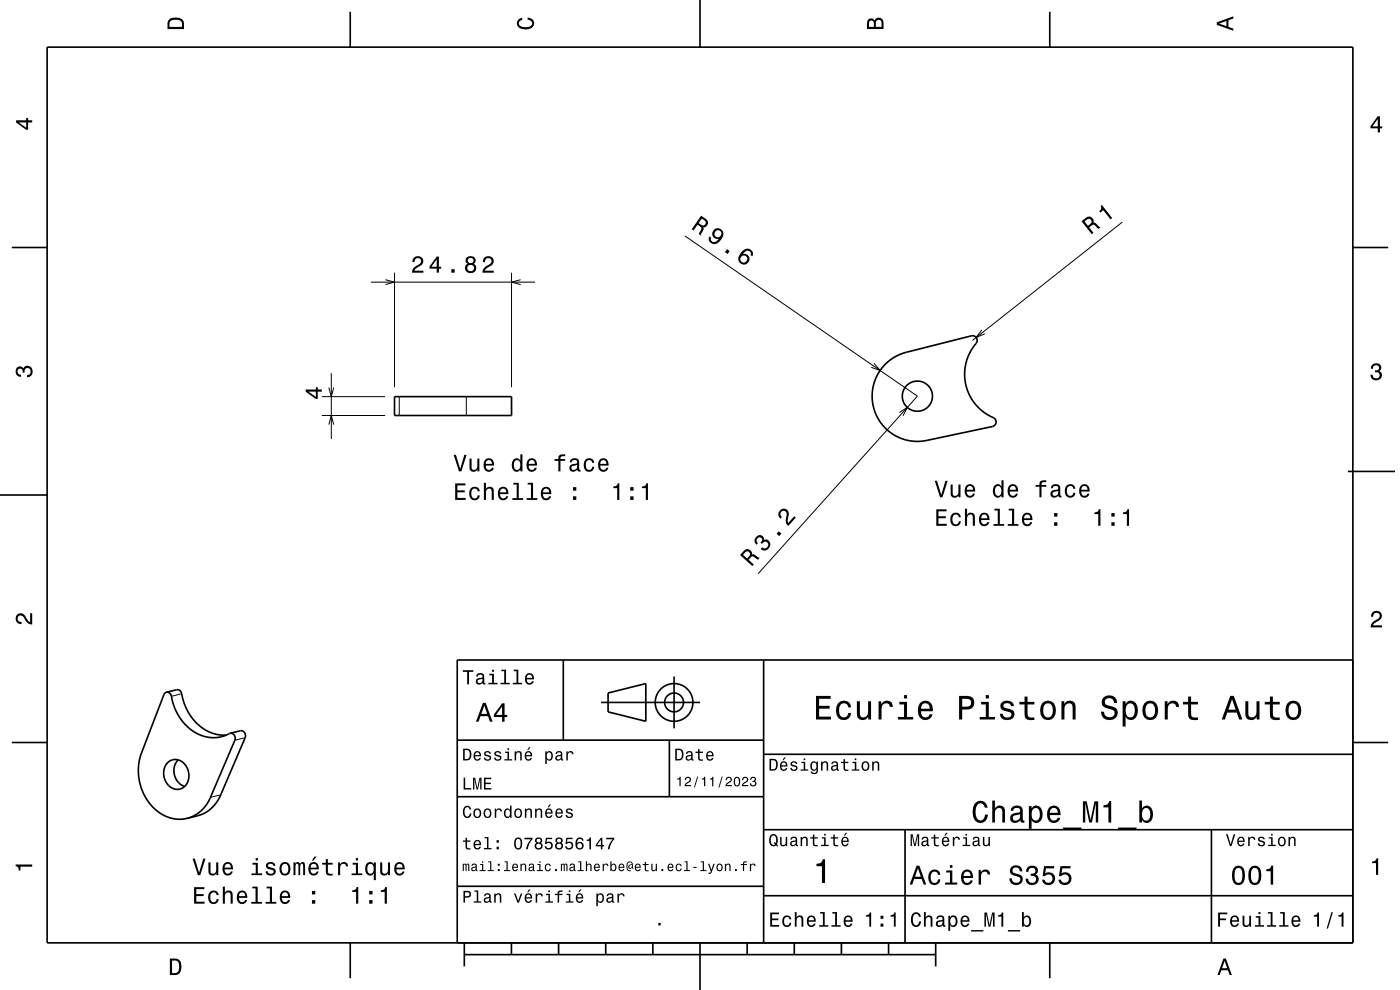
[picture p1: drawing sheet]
<svg xmlns="http://www.w3.org/2000/svg" width="297mm" height="210mm" viewBox="0 0 297 210" stroke-linecap="round" stroke-linejoin="round" font-family="sans-serif">
<g fill="none" stroke="#000" stroke-width=".21">
<path d="M78.7 59.8h34.8M81.8 59.3l1.9 .5-1.9 .6M83.7 57.8v24.3M108.5 57.8v24.3M110.5 59.3l-2 .5 2 .6M145.3 50l49.3 34-33.8 37.7M238.1 47.1l-31.8 25.1M70.3 79.1v14M185.4 77.1l1.3 1.5-1.9-.7M208.3 70l-1.2 1.6 1.8-.8M68.3 88.1h13.4M68.3 84.1h13.4"/>
<path d="M69.8 82.2l.5 1.9 .5-1.9M69.8 90.1l.5-2 .5 2M84.7 84.1v4M98.9 84.1v4M190.8 87.5l1.7-1.1-.9 1.8M38.5 147.2l-2.1 .5M52 156.5l-2.2 .5M46.8 168.6l-2.2 .5"/>
</g>
<g fill="none" stroke="#000" stroke-width=".35">
<path d="M10 10h277v190h-277zM74.3 2.5v7.5M148.5 0v10M222.7 2.5v7.5M2.5 52.5h7.5M287 52.5h7.5M187.8 77.3a9.6 9.6 0 0 1 4.5-2.6l13.8-3.5a1.07 1.07 0 0 1 1.2 .7 1.07 1.07 0 0 1-.6 1.4 10.1 10.1 0 0 0 4.3 15.4 1 1 0 0 1 .3 1 1 1 0 0 1-.8 .8l-13.9 2.9a9.6 9.6 0 0 1-10.4-4.7 9.6 9.6 0 0 1 1.6-11.4zM83.7 84.1h24.8v4h-24.8zM0 105h10M285.9 100h10M119.5 140v17M162 140v60"/>
<path d="M287 140h-190v60M2.5 157.5h7.5M35.3 146.8l-.5 .5-4.8 12.4a10.7 10.7 0 0 0 5.9 13.7 6.9 6.9 0 0 0 3.8 .2M35.3 146.8a1.12 1.12 0 0 1 1.2 1.4 9.8 9.8 0 0 0 8.8 8.3 7.2 7.2 0 0 0 3.5-1M35.3 146.8l2.2-.5a1.12 1.12 0 0 1 1.1 1.4 9.8 9.8 0 0 0 8.8 8.2h.6M48.8 155.5a1.03 1.03 0 0 1 1 1.5l-5.2 12.1a7.4 7.4 0 0 1-4.9 4.5M48.8 155.5l2.2-.5a1.03 1.03 0 0 1 1 1.5l-5.2 12.1a7.4 7.4 0 0 1-4.9 4.5l-2.2 .5M97 157h65M127.5 149h21M129 147l8-2v8l-8-2zM142 157v12M143 143.5v11"/>
<path d="M287 157.5h7.5M35.6 161.8a2.66 2.66 0 0 1 4.3 1.6 2.77 2.77 0 0 1-2.8 4 3.5 3.5 0 0 1-1.5-5.6zM37.8 161.2a3.5 3.5 0 0 0 1.4 5.6M97 169h65M162 176h125M162 160h125M192 176v24M257 176v24M97 188h65M162 190h125M74.3 200v7.5M98.5 202.5h100"/>
<path d="M98.5 200v5M108.5 200v2.5M118.5 200v2.5M128.5 200v2.5M138.5 200v2.5M148.5 200v10M158.5 200v2.5M168.5 200v2.5M178.5 200v2.5M188.5 200v2.5M198.5 200v5M222.7 200v7.5"/>
<circle cx="194.6" cy="84" r="3.2"/>
<circle cx="143" cy="149" r="2"/>
<circle cx="143" cy="149" r="4"/>
</g>
<g fill="#000">
<path d="M36 4a2.18 2.18 0 0 0-.5 2.2h3.5v-1.2a1.43 1.43 0 0 0-1.7-1.3zM36.3 4.4a2.15 2.15 0 0 1 2.2 .3l.1 1h-2.6v-1z" fill-rule="evenodd"/>
<path d="M109.9 4.2l.9-.4v.4a.7 .7 0 0 0-.7 .5 .7 .7 0 0 0 .3 .8 1.7 1.7 0 0 0 2.5-.5 .9 .9 0 0 0-1-.8v-.5a1.24 1.24 0 0 1 1.4 1.1 1.24 1.24 0 0 1-1 1.4 2.22 2.22 0 0 1-2.5-.7l-.2-.5z" fill-rule="evenodd"/>
<path d="M184.2 4.2l-.3 .7v1.3h3.5v-1.3a.98 .98 0 0 0-.7-1.1 .98 .98 0 0 0-1.2 .6 .84 .84 0 0 0-1.3-.2zM184.5 4.5a.54 .54 0 0 1 .6-.1 .54 .54 0 0 1 .3 .6v.7h-1zM185.9 4.4a.62 .62 0 0 1 .8-.1 .62 .62 0 0 1 .3 .6v.8h-1.2z" fill-rule="evenodd"/>
<path d="M258.1 4.7v.6l3.5 1.2v-.4l-1-.4v-1.4l1-.4v-.4zM258.6 5l1.6-.5v1z" fill-rule="evenodd"/>
<path d="M3.4 25.5v.5l2.1 1.5h.5v-1.5h.8v-.5h-.8v-.5h-.4v.5zM4 26h1.6v1.1z" fill-rule="evenodd"/>
<path d="M292.3 24.7l-1.6 2.1v.4h1.6v.9h.4v-.9h.5v-.4h-.5v-2.1zM292.3 25.2v1.6h-1.1z" fill-rule="evenodd"/>
<path d="M87.8 54.6l-.2 .4-.1 .6h.4a.7 .7 0 0 1 .6-.8 .7 .7 0 0 1 .8 .5 .7 .7 0 0 1-.5 .8 1.8 1.8 0 0 0-1.4 1.7h2.4v-.4h-1.9a2.2 2.2 0 0 1 1.5-1.1 1.13 1.13 0 0 0 .1-1.7 1.13 1.13 0 0 0-1.7 0zM92.6 54.4l-1.5 2.1v.5h1.5v.8h.5v-.8h.5v-.4h-.5v-2.2zM92.6 55v1.6h-1.1zM95.8 57.1v.7h.7v-.7zM99 54.6a.83 .83 0 0 0 .2 1.4 1.11 1.11 0 0 0-.4 1.5 1.11 1.11 0 0 0 1.6 .4 1.03 1.03 0 0 0 .6-.9 1.03 1.03 0 0 0-.5-1 .88 .88 0 0 0 .4-1.1 .88 .88 0 0 0-1.1-.6zM99.1 56.9a.71 .71 0 0 1 1.4 0 .71 .71 0 0 1-1.4 0zM99.2 55.3a.6 .6 0 0 1 1.2 0 .6 .6 0 0 1-1.2 0zM102.7 54.6l-.3 1h.5a.7 .7 0 0 1 .5-.8 .7 .7 0 0 1 .9 .5 .7 .7 0 0 1-.5 .8 1.8 1.8 0 0 0-1.5 1.7h2.5v-.4h-1.9a2.2 2.2 0 0 1 1.4-1.1 1.13 1.13 0 0 0 .1-1.7 1.13 1.13 0 0 0-1.7 0z" fill-rule="evenodd"/>
<path d="M148.7 45.7l-1.9 2.9 .3 .3 .9-1.2a.85 .85 0 0 1 .7 1.1l-.5 .9 .5 .3 .6-1.4-.1-.4a.97 .97 0 0 0 1-.7 .97 .97 0 0 0-.5-1.1zM148.9 46.4a1.08 1.08 0 0 1 .8 .9 .6 .6 0 0 1-.4 .5 .6 .6 0 0 1-.6-.2l-.5-.3z" fill-rule="evenodd"/>
<path d="M151.6 48.6a1.13 1.13 0 0 0-.5 1.4 1.13 1.13 0 0 0 1.4 .7 1.03 1.03 0 0 1-1.4 .5 .56 .56 0 0 1-.2-.8l-.4-.2a1.18 1.18 0 0 0 .5 1.4 1.18 1.18 0 0 0 1.5-.2 1.76 1.76 0 0 0 .5-2.8l-.5-.2zM151.6 49.6a.75 .75 0 0 1 1.5 0 .75 .75 0 0 1-1.5 0zM154.2 52.9l-.4 .6 .6 .4 .4-.6zM157.6 53.2a1.75 1.75 0 0 0-.5 2.7 1.15 1.15 0 0 0 1.9-.6 1.15 1.15 0 0 0-1.4-1.4 1.02 1.02 0 0 1 1.4-.6 .58 .58 0 0 1 .2 .8l.4 .3a1.18 1.18 0 0 0-.5-1.5 1.18 1.18 0 0 0-1.5 .3zM157 54.9a.75 .75 0 0 1 1.5 0 .75 .75 0 0 1-1.5 0z" fill-rule="evenodd"/>
<path d="M229.4 46.9l2.2 2.8 .4-.3-.9-1.2a1.09 1.09 0 0 1 1-.5l.9 .9 .4-.4-1.1-1h-.4a.97 .97 0 0 0-.3-1.1 .97 .97 0 0 0-1.2 .1zM230.1 47a1.1 1.1 0 0 1 1.1-.5 .61 .61 0 0 1 .4 .5 .61 .61 0 0 1-.4 .6l-.4 .3z" fill-rule="evenodd"/>
<path d="M233.5 43.7l.3-.2 2.1 2.8-.3 .2-1.6-1.9-.6 .5-.2-.3a.78 .78 0 0 0 .3-1.1z" fill-rule="evenodd"/>
<path d="M291.1 77.4a1.08 1.08 0 0 1 1.4-.2 1.08 1.08 0 0 1 .4 1.2l-.3 .3a1.06 1.06 0 0 1 .5 1.3 1.06 1.06 0 0 1-1.2 .7 1.1 1.1 0 0 1-1.2-1.2h.5a.71 .71 0 0 0 1 .8 .71 .71 0 0 0 .1-1.3h-.6v-.4a.61 .61 0 0 0 .8-.3 .61 .61 0 0 0-.2-.8 .61 .61 0 0 0-.9 .2l-.1 .5h-.5z" fill-rule="evenodd"/>
<path d="M3.6 78a.86 .86 0 0 1 1.4 .2 1.06 1.06 0 0 1 1.2-.6 1.06 1.06 0 0 1 .7 1.2 1.1 1.1 0 0 1-1.2 1.2v-.4a.71 .71 0 0 0 .8-1 .71 .71 0 0 0-1.3-.1v.6h-.4a.61 .61 0 0 0-.3-.8 .61 .61 0 0 0-.8 .2 .61 .61 0 0 0 .2 .8l.6 .2v.4a1.15 1.15 0 0 1-1.2-.6 1.15 1.15 0 0 1 .3-1.3z" fill-rule="evenodd"/>
<path d="M64.9 82.6v.5l2.1 1.5h.4v-1.5h.9v-.5h-.9v-.5h-.4v.5zM65.4 83.1h1.6v1.1z" fill-rule="evenodd"/>
<path d="M96.2 96.5l1.2 3.5h.5l1.1-3.5h-.5l-.9 3-.9-3zM99.6 97.3v1.8a.89 .89 0 0 0 .6 1 .89 .89 0 0 0 1.1-.5v.4h.4v-2.7h-.4v1.5a.65 .65 0 0 1-.4 .8 .65 .65 0 0 1-.8-.3l-.1-2zM102.9 97.6a1.54 1.54 0 0 0 .8 2.5 1.06 1.06 0 0 0 1.1-.9h-.5l-.2 .4-.4 .1a.76 .76 0 0 1-.7-.9h1.8a1.16 1.16 0 0 0-.5-1.4 1.16 1.16 0 0 0-1.4 .2zM103.2 97.8a.66 .66 0 0 1 .8-.1 .66 .66 0 0 1 .4 .7h-1.4zM108.8 97.6a1.58 1.58 0 0 0 .8 2.5l.5-.1 .3-.4v.4h.4v-3.6h-.4v1.3a.9 .9 0 0 0-1.6-.1zM109.2 97.9a.62 .62 0 0 1 .7-.3 .62 .62 0 0 1 .4 .6 1.12 1.12 0 0 1-.6 1.5 1.19 1.19 0 0 1-.5-1.8zM112 97.6a1.54 1.54 0 0 0 .8 2.5 1.05 1.05 0 0 0 1.1-.9h-.5l-.2 .4-.4 .1a.76 .76 0 0 1-.7-.9h1.8a1.16 1.16 0 0 0-.5-1.4 1.16 1.16 0 0 0-1.4 .2zM112.3 97.8a.66 .66 0 0 1 .8-.1 .66 .66 0 0 1 .4 .7h-1.4zM117.6 97.4v.4h.8v2.2h.5v-2.2h1v-.4h-1a.5 .5 0 0 1 .6-.6h.4v-.4a1.04 1.04 0 0 0-1.5 .7v.3zM121.2 97.4l-.3 .7h.4a.55 .55 0 0 1 .7-.6 .55 .55 0 0 1 .3 .8l-.2 .1a.98 .98 0 0 0-1.1 .3 .98 .98 0 0 0 0 1.2 1.06 1.06 0 0 0 1.5-.3l.1 .3 .5 .1v-.3l-.2-.1v-1.6a1.02 1.02 0 0 0-1.7-.6zM121.3 98.9l1.1-.3a.77 .77 0 0 1-.2 .9 .77 .77 0 0 1-.9 .1l-.1-.4zM124.1 97.6a1.53 1.53 0 0 0 .9 2.5 1.06 1.06 0 0 0 1.1-1.1h-.5a.67 .67 0 0 1-.6 .7 .67 .67 0 0 1-.7-.6 1.12 1.12 0 0 1 .7-1.5 .6 .6 0 0 1 .6 .6h.5a1.09 1.09 0 0 0-.8-1 1.09 1.09 0 0 0-1.2 .4zM127.2 97.6a1.54 1.54 0 0 0 .8 2.5 1.05 1.05 0 0 0 1.1-.9h-.5l-.2 .4-.4 .1a.76 .76 0 0 1-.7-.9h1.8a1.16 1.16 0 0 0-.5-1.4 1.16 1.16 0 0 0-1.4 .2zM127.5 97.8a.66 .66 0 0 1 .8-.1 .66 .66 0 0 1 .3 .7h-1.3z" fill-rule="evenodd"/>
<path d="M96.6 102.5v3.5h2.2v-.4h-1.8v-1.2h1.6v-.4h-1.6v-1h1.7v-.5zM99.8 103.6a1.53 1.53 0 0 0 .9 2.5 1.06 1.06 0 0 0 1.1-1h-.4a.67 .67 0 0 1-.7 .6 .67 .67 0 0 1-.7-.6 1.12 1.12 0 0 1 .7-1.5 .59 .59 0 0 1 .6 .6h.5a1.09 1.09 0 0 0-.8-.9 1.09 1.09 0 0 0-1.2 .3zM102.7 102.4v3.6h.4v-1.5a.63 .63 0 0 1 .4-.8 .63 .63 0 0 1 .8 .3v2h.5v-1.7a.88 .88 0 0 0-.6-1 .88 .88 0 0 0-1.1 .4v-1.3zM105.9 103.6a1.54 1.54 0 0 0 .8 2.5 1.06 1.06 0 0 0 1.1-.8h-.4l-.3 .3-.3 .1a.76 .76 0 0 1-.7-.9h1.8a1.16 1.16 0 0 0-.5-1.4 1.16 1.16 0 0 0-1.5 .2zM106.3 103.8a.66 .66 0 0 1 .8-.1 .66 .66 0 0 1 .3 .7h-1.3zM108.9 102.4v.4h.7v2.9h-.9v.3h2.3v-.3h-1v-3.3zM111.9 102.4v.4h.7v2.9h-.9v.3h2.3v-.3h-.9v-3.3zM115 103.6a1.54 1.54 0 0 0 .8 2.5 1.06 1.06 0 0 0 1.1-.8h-.4l-.2 .3-.4 .1a.76 .76 0 0 1-.7-.9h1.8a1.16 1.16 0 0 0-.5-1.4 1.16 1.16 0 0 0-1.5 .2zM115.4 103.8a.66 .66 0 0 1 .8-.1 .66 .66 0 0 1 .3 .7h-1.3zM121.6 105.3v.7h.7v-.7zM121.6 103.3v.8h.7v-.8z" fill-rule="evenodd"/>
<path d="M130.1 103.2v.4h.8v2.4h.5v-3.5h-.4a.78 .78 0 0 1-.9 .7zM133.7 105.3v.7h.7v-.7zM133.7 103.3v.8h.7v-.8zM136.2 103.2v.4h.8v2.4h.5v-3.5h-.4a.77 .77 0 0 1-.9 .7z" fill-rule="evenodd"/>
<path d="M160.4 113.9a1.04 1.04 0 0 0 .1 1.6l.3-.3a.62 .62 0 0 1-.4-.8 .62 .62 0 0 1 .8-.4 .62 .62 0 0 1 .4 .7l-.3 .4 .3 .3a.72 .72 0 0 1 1-.4 .72 .72 0 0 1 .4 .9 .72 .72 0 0 1-1 .4l-.3-.2-.3 .3a1.18 1.18 0 0 0 1.9-.3 1.18 1.18 0 0 0-1-1.7l-.3 .1a.9 .9 0 0 0-.5-1 .9 .9 0 0 0-1.1 .4zM165.2 112.7l-.5 .5 .6 .5 .5-.5zM165.4 108.3a1.11 1.11 0 0 0 .2 1.7l.3-.3a.7 .7 0 0 1-.3-1 .7 .7 0 0 1 1-.3 .7 .7 0 0 1 .3 1 1.8 1.8 0 0 0 .3 2.2l1.6-1.8-.3-.3-1.3 1.4a2.22 2.22 0 0 1 .1-1.8 1.08 1.08 0 0 0-.6-1.1 1.08 1.08 0 0 0-1.3 .3z" fill-rule="evenodd"/>
<path d="M198.6 108v3.5h2.2v-.4h-1.7v-1.2h1.6v-.4h-1.6v-1h1.7v-.5zM201.9 109.1a1.53 1.53 0 0 0 .8 2.5 1.06 1.06 0 0 0 1.1-1h-.4a.67 .67 0 0 1-.6 .6 .67 .67 0 0 1-.7-.6 1.11 1.11 0 0 1 .7-1.5 .59 .59 0 0 1 .6 .6h.4a1.09 1.09 0 0 0-.7-.9 1.09 1.09 0 0 0-1.2 .3zM204.7 107.9v3.6h.5v-1.5a.63 .63 0 0 1 .5-.9 .63 .63 0 0 1 .7 .7v1.7h.4v-1.7a.88 .88 0 0 0-.6-1 .88 .88 0 0 0-1 .4v-1.3zM208 109.1a1.54 1.54 0 0 0 .8 2.5 1.05 1.05 0 0 0 1.1-.8h-.5l-.2 .3-.4 .1a.76 .76 0 0 1-.7-.9h1.8a1.16 1.16 0 0 0-.5-1.4 1.16 1.16 0 0 0-1.4 .2zM208.3 109.3a.66 .66 0 0 1 .8-.1 .66 .66 0 0 1 .4 .7h-1.4zM211 107.9v.4h.7v2.9h-.9v.3h2.2v-.3h-.9v-3.3zM214 107.9v.4h.7v2.9h-.9v.3h2.3v-.3h-1v-3.3zM217.1 109.1a1.54 1.54 0 0 0 .8 2.5 1.05 1.05 0 0 0 1.1-.8h-.5l-.2 .3-.4 .1a.76 .76 0 0 1-.7-.9h1.8a1.16 1.16 0 0 0-.5-1.4 1.16 1.16 0 0 0-1.4 .2zM217.4 109.3a.66 .66 0 0 1 .8-.1 .66 .66 0 0 1 .4 .7h-1.4zM223.6 110.8v.7h.7v-.7zM223.6 108.8v.8h.7v-.8z" fill-rule="evenodd"/>
<path d="M198.3 102l1.1 3.5h.5l1.1-3.5h-.4l-.9 3-.9-3zM201.7 102.8v1.8a.89 .89 0 0 0 .6 .9 .89 .89 0 0 0 1-.4v.4h.5v-2.7h-.5v1.5a.65 .65 0 0 1-.4 .8 .65 .65 0 0 1-.8-.3v-2zM204.9 103.1a1.54 1.54 0 0 0 .8 2.5 1.06 1.06 0 0 0 1.1-.9h-.4l-.2 .4-.4 .1a.75 .75 0 0 1-.7-.9h1.8a1.17 1.17 0 0 0-.5-1.4 1.17 1.17 0 0 0-1.5 .2zM205.3 103.3a.66 .66 0 0 1 .8-.1 .66 .66 0 0 1 .3 .7h-1.3zM210.9 103.1a1.57 1.57 0 0 0 .8 2.5l.4-.1 .3-.4v.4h.5v-3.6h-.4v1.3a.89 .89 0 0 0-1.6-.1zM211.3 103.4a.62 .62 0 0 1 .6-.3 .62 .62 0 0 1 .5 .6 1.11 1.11 0 0 1-.7 1.5 1.18 1.18 0 0 1-.4-1.8zM214.1 103.1a1.54 1.54 0 0 0 .7 2.5 1.06 1.06 0 0 0 1.1-.9h-.4l-.2 .4-.4 .1a.76 .76 0 0 1-.7-.9h1.8a1.17 1.17 0 0 0-.5-1.4 1.17 1.17 0 0 0-1.4 .2zM214.4 103.3a.66 .66 0 0 1 .8-.1 .66 .66 0 0 1 .3 .7h-1.3zM219.7 102.9v.4h.8v2.2h.5v-2.2h1v-.4h-1v-.4l.3-.2h.7v-.4a1.04 1.04 0 0 0-1.5 .7v.3zM223.2 102.9l-.2 .7h.4a.55 .55 0 0 1 .6-.6 .55 .55 0 0 1 .4 .8l-.2 .1a1 1 0 0 0-1 .2 1 1 0 0 0-.3 1 .94 .94 0 0 0 1.6 0l.1 .3 .6 .1v-.3l-.2-.1-.1-1.6a1.02 1.02 0 0 0-1.7-.6zM223.4 104.4l1.1-.3a.77 .77 0 0 1-.2 .9 .77 .77 0 0 1-.9 .1zM226.2 103.1a1.53 1.53 0 0 0 .8 2.5 1.05 1.05 0 0 0 1.1-1.1h-.4a.67 .67 0 0 1-.6 .7 .67 .67 0 0 1-.7-.6 1.11 1.11 0 0 1 .6-1.5 .59 .59 0 0 1 .7 .6h.4a1.09 1.09 0 0 0-.7-1 1.09 1.09 0 0 0-1.2 .4zM229.2 103.1a1.54 1.54 0 0 0 .8 2.5 1.06 1.06 0 0 0 1.1-.9h-.4l-.2 .4-.4 .1a.76 .76 0 0 1-.7-.9h1.8a1.17 1.17 0 0 0-.5-1.4 1.17 1.17 0 0 0-1.5 .2zM229.6 103.3a.66 .66 0 0 1 .8-.1 .66 .66 0 0 1 .3 .7h-1.3z" fill-rule="evenodd"/>
<path d="M232.2 108.7v.3h.8v2.5h.4v-3.5h-.3a.77 .77 0 0 1-.9 .7zM235.8 110.8v.7h.7v-.7zM235.8 108.8v.8h.7v-.8zM238.2 108.7v.3h.9v2.5h.4v-3.5h-.3a.77 .77 0 0 1-1 .7z" fill-rule="evenodd"/>
<path d="M3.6 130.4a1.22 1.22 0 0 1 2 .7l.4 .6 .4 .3v-1.9h.4v2.4a1.8 1.8 0 0 1-1.7-1.4 .71 .71 0 0 0-.9-.5 .71 .71 0 0 0-.5 .8 .71 .71 0 0 0 .9 .5v.5a1.18 1.18 0 0 1-1.2-.7 1.18 1.18 0 0 1 .2-1.3z" fill-rule="evenodd"/>
<path d="M157.8 116.9l-.8 .8 2.6 2.4 .3-.4-1.1-1a.85 .85 0 0 1 1.2-.5l.8 .5 .4-.4-1.3-.7h-.4a.97 .97 0 0 0-.6-1 .97 .97 0 0 0-1.1 .3zM158 117.3a.6 .6 0 0 1 .9-.2 .6 .6 0 0 1 0 1l-.4 .4-.9-.8z" fill-rule="evenodd"/>
<path d="M291.2 129.9a1.18 1.18 0 0 1 1.9 .3 1.18 1.18 0 0 1-1 1.7l-.5 .3-.3 .5h1.9v.4h-2.4a1.8 1.8 0 0 1 1.4-1.8 .71 .71 0 0 0 .5-.8 .71 .71 0 0 0-.9-.5 .71 .71 0 0 0-.5 .8h-.4z" fill-rule="evenodd"/>
<path d="M98.2 158.8v2.5h.9a1.37 1.37 0 0 0 .7-2.2 1.56 1.56 0 0 0-1.6-.3zM98.6 159.1a.98 .98 0 0 1 1.1 .7 .98 .98 0 0 1-.6 1.2h-.5zM100.7 159.6a1.04 1.04 0 0 0-.2 1.2 1.04 1.04 0 0 0 1 .5l.5-.5h-.3l-.4 .3a.54 .54 0 0 1-.5-.7h1.3a.83 .83 0 0 0-.4-.9 .83 .83 0 0 0-1 .1zM100.9 159.7l.2-.1a.47 .47 0 0 1 .5 .1 .47 .47 0 0 1 .1 .5h-.9zM102.9 159.5l-.2 .1a.69 .69 0 0 0 .9 .9l.2 .1a.43 .43 0 0 1-.4 .5 .43 .43 0 0 1-.4-.4h-.3a.74 .74 0 0 0 .9 .7 .74 .74 0 0 0 .5-1l-1-.4a.38 .38 0 0 1 .3-.5 .38 .38 0 0 1 .4 .4h.3a.78 .78 0 0 0-1.2-.4zM105.1 159.5l-.2 .1a.69 .69 0 0 0 .9 .9l.2 .1a.43 .43 0 0 1-.4 .5 .43 .43 0 0 1-.5-.4h-.3a.74 .74 0 0 0 .9 .7 .74 .74 0 0 0 .5-1l-.9-.4a.38 .38 0 0 1 .3-.5 .38 .38 0 0 1 .4 .4h.3a.77 .77 0 0 0-1.2-.4zM107.2 159.4v.3h.5v1.3h-.7v.3h1.6v-.3h-.6v-1.6zM107.7 158.7v.4h.3v-.4zM109.2 159.4v1.9h.3v-1.1a.45 .45 0 0 1 .4-.6 .45 .45 0 0 1 .5 .5v1.2h.3v-1.3a.63 .63 0 0 0-.5-.7 .63 .63 0 0 0-.7 .4v-.3zM112.2 158.5l-.4 .6h.3l.5-.6zM111.5 159.6a1.04 1.04 0 0 0-.2 1.2 1.04 1.04 0 0 0 1.1 .5l.5-.5h-.3l-.5 .3a.54 .54 0 0 1-.5-.7h1.3a.83 .83 0 0 0-.4-.9 .83 .83 0 0 0-1 .1zM111.8 159.7l.1-.1a.48 .48 0 0 1 .5 .1 .48 .48 0 0 1 .2 .5h-1zM115.7 159.4v2.7h.3v-1.1a.66 .66 0 0 0 .7 .4 .66 .66 0 0 0 .5-.6 .91 .91 0 0 0 0-1.1 .91 .91 0 0 0-1-.3l-.2 .3v-.3zM116.1 159.8a.45 .45 0 0 1 .5-.2 .45 .45 0 0 1 .3 .4 .65 .65 0 0 1 .1 .8 .65 .65 0 0 1-.7 .2 .98 .98 0 0 1-.2-1.2zM118.1 159.5l-.2 .4h.3a.39 .39 0 0 1 .4-.3 .39 .39 0 0 1 .3 .5h-.1a.65 .65 0 0 0-1 .4 .65 .65 0 0 0 .6 .9l.6-.3 .1 .2h.4v-.2l-.2-.1v-1.1a.72 .72 0 0 0-.5-.6 .72 .72 0 0 0-.7 .2zM118.2 160.6l.8-.3a.55 .55 0 0 1-.2 .7 .55 .55 0 0 1-.6 0zM120.1 159.4v1.9h.4v-1.1a.47 .47 0 0 1 .2-.6 .47 .47 0 0 1 .6 .2v.2h.4a.64 .64 0 0 0-.5-.7 .64 .64 0 0 0-.8 .4v-.3z" fill-rule="evenodd"/>
<path d="M98.2 142.2v.3h.9v2.7h.4v-2.7h.9v-.3zM101.3 143l-.3 .5h.4a.47 .47 0 0 1 .5-.4 .47 .47 0 0 1 .4 .6l-.2 .1a.84 .84 0 0 0-1 .2 .84 .84 0 0 0 0 1.1 .9 .9 0 0 0 1.3-.2l.1 .2 .5 .1v-.3l-.3-.1v-1.3a.87 .87 0 0 0-1.4-.5zM101.4 144.3l.9-.3a.66 .66 0 0 1-.1 .7 .66 .66 0 0 1-.8 .1zM103.8 142.9v.3h.6v1.6h-.8v.4h2v-.4h-.8v-1.9zM104.4 142.1v.4h.4v-.4zM106.4 142.1v.3h.6v2.4h-.8v.4h1.9v-.4h-.7v-2.7zM109 142.1v.3h.6v2.4h-.8v.4h1.9v-.4h-.7v-2.7zM111.6 143.1a1.32 1.32 0 0 0 .7 2.1 .9 .9 0 0 0 .9-.7h-.3l-.2 .3-.4 .1a.65 .65 0 0 1-.6-.8h1.6a1 1 0 0 0-.4-1.2 1 1 0 0 0-1.3 .2zM111.9 143.3a.57 .57 0 0 1 .7-.1 .57 .57 0 0 1 .3 .6h-1.2z" fill-rule="evenodd"/>
<path d="M102.4 149.1l-1.4 4h.5l.4-1.2h1.6l.4 1.2h.6l-1.5-4zM102.7 149.7l.7 1.7h-1.3zM106.5 149.2l-1.7 2.4v.5h1.7v1h.5v-1h.6v-.5h-.6v-2.4zM106.5 149.9v1.7h-1.3z" fill-rule="evenodd"/>
<path d="M143.2 158.8v2.5h.9a1.37 1.37 0 0 0 .7-2.2 1.56 1.56 0 0 0-1.6-.3zM143.6 159.1a.98 .98 0 0 1 1.1 .7 .98 .98 0 0 1-.6 1.2h-.5zM145.7 159.5l-.2 .4h.3a.39 .39 0 0 1 .5-.3 .39 .39 0 0 1 .3 .5h-.2a.65 .65 0 0 0-.9 .4 .65 .65 0 0 0 .5 .9l.7-.3v.2h.4v-.2l-.1-.1-.1-1.1a.73 .73 0 0 0-.4-.6 .73 .73 0 0 0-.8 .2zM145.8 160.6l.8-.3a.55 .55 0 0 1-.1 .7 .55 .55 0 0 1-.7 0zM148.1 158.9v.5h-.5v.3h.5v1.3a.75 .75 0 0 0 1 .4v-.3a.48 .48 0 0 1-.7-.3v-1.1h.7v-.3h-.7v-.5zM150 159.6a1.04 1.04 0 0 0-.2 1.2 1.04 1.04 0 0 0 1.1 .5l.5-.5h-.4l-.4 .3a.54 .54 0 0 1-.5-.7h1.3a.83 .83 0 0 0-.4-.9 .83 .83 0 0 0-1 .1zM150.3 159.7l.1-.1a.48 .48 0 0 1 .5 .1 .48 .48 0 0 1 .2 .5h-1z" fill-rule="evenodd"/>
<path d="M173.1 147.6v5h3.2v-.6h-2.5v-1.7h2.2v-.6h-2.2v-1.5h2.4v-.6zM177.8 149.2a2.59 2.59 0 0 0 .5 3.4 1.58 1.58 0 0 0 2.3-1.4h-.6a.95 .95 0 0 1-.9 1 .95 .95 0 0 1-1-.9 1.59 1.59 0 0 1 .9-2.1 .85 .85 0 0 1 .9 .8h.7a1.56 1.56 0 0 0-1.1-1.3 1.56 1.56 0 0 0-1.7 .5zM181.8 148.8v2.5a1.27 1.27 0 0 0 .9 1.4 1.27 1.27 0 0 0 1.5-.7v.6h.6v-3.8h-.6v2.2a.92 .92 0 0 1-.6 1.1 .92 .92 0 0 1-1.2-.4v-2.9zM186.4 148.8v3.8h.6v-2.2a.95 .95 0 0 1 .5-1.1 .95 .95 0 0 1 1.2 .3l.1 .4h.6a1.28 1.28 0 0 0-1-1.4 1.28 1.28 0 0 0-1.4 .8v-.6zM190.8 148.9v.5h1v2.7h-1.3v.5h3.2v-.5h-1.3v-3.2zM191.8 147.4v.8h.6v-.8zM195.1 149.2a2.62 2.62 0 0 0 .5 3.4 1.57 1.57 0 0 0 2.2-1.1h-.6l-.3 .5-.5 .2a1.08 1.08 0 0 1-1-1.3h2.5a1.66 1.66 0 0 0-.7-2 1.66 1.66 0 0 0-2.1 .3zM195.6 149.5a.94 .94 0 0 1 1.2-.2 .94 .94 0 0 1 .5 1h-1.9zM203.5 147.6v5h.6v-2.1h.8a1.47 1.47 0 0 0 1.8-1.2 1.47 1.47 0 0 0-1.5-1.7zM204.1 148.2a1.6 1.6 0 0 1 1.8 .5 .86 .86 0 0 1 0 .9 .86 .86 0 0 1-.9 .3h-.9zM208.1 148.9v.5h1v2.7h-1.3v.5h3.3v-.5h-1.3v-3.2zM209.1 147.4v.8h.7v-.8zM212.6 148.9a1.08 1.08 0 0 0-.3 1.2 1.08 1.08 0 0 0 1 .7l1.1 .4a.57 .57 0 0 1 .2 .6 .57 .57 0 0 1-.5 .4 .96 .96 0 0 1-1.4-.8h-.6a1.6 1.6 0 0 0 1.3 1.4 1.6 1.6 0 0 0 1.7-.8 1.13 1.13 0 0 0-1-1.6l-1.1-.3-.2-.4a.87 .87 0 0 1 .9-.5 .87 .87 0 0 1 .8 .6h.6a1.41 1.41 0 0 0-2.1-1.1zM217.4 147.8v1.1h-1.1v.5h1.1v2.6l.2 .4 .4 .3h1.4v-.5a.97 .97 0 0 1-1.4-.5v-2.3h1.4v-.5h-1.4v-1.1zM221.1 149.2a2.56 2.56 0 0 0 .5 3.4 1.72 1.72 0 0 0 1.8-.2 1.72 1.72 0 0 0 .6-1.7 1.7 1.7 0 0 0-.9-1.9 1.7 1.7 0 0 0-2 .4zM221.6 149.6a.96 .96 0 0 1 1-.4 .96 .96 0 0 1 .7 .8 1.59 1.59 0 0 1-1 2.2 1.19 1.19 0 0 1-1-1.5zM225.2 148.8v3.8h.6v-2.2a.97 .97 0 0 1 .5-1.1 .97 .97 0 0 1 1.1 .2l.1 .7v2.4h.7v-2.5a1.27 1.27 0 0 0-.9-1.4 1.27 1.27 0 0 0-1.5 .6v-.5zM234.1 147.9a1.38 1.38 0 0 0-.3 1.5 1.38 1.38 0 0 0 1.3 .9 1.25 1.25 0 0 1 1.4 .9 1.15 1.15 0 0 1-1.3 .9 1.15 1.15 0 0 1-1-1.1h-.7a1.8 1.8 0 0 0 1.7 1.8 1.8 1.8 0 0 0 1.9-1.6 1.46 1.46 0 0 0-1.5-1.4l-.6-.2a.83 .83 0 0 1-.5-1.1 .83 .83 0 0 1 1.2-.3l.5 .5 .1 .4h.7a1.67 1.67 0 0 0-1-1.6 1.67 1.67 0 0 0-1.9 .4zM238.2 148.8v5.3h.6v-2.1a1.32 1.32 0 0 0 1.4 .7 1.32 1.32 0 0 0 1.1-1.1 2.43 2.43 0 0 0-.8-2.8 1.21 1.21 0 0 0-1.7 .5v-.5zM239.1 149.6a.9 .9 0 0 1 .9-.4 .9 .9 0 0 1 .7 .8 1.61 1.61 0 0 1-.9 2.2 1.18 1.18 0 0 1-1-1.5zM242.8 149.2a2.56 2.56 0 0 0 .5 3.4 1.72 1.72 0 0 0 1.8-.2 1.72 1.72 0 0 0 .6-1.7 1.7 1.7 0 0 0-.9-1.9 1.7 1.7 0 0 0-2 .4zM243.3 149.6a.96 .96 0 0 1 1-.4 .96 .96 0 0 1 .7 .8 1.59 1.59 0 0 1-1 2.2 1.19 1.19 0 0 1-1-1.5zM247.1 148.8v3.8h.6v-2.2a.95 .95 0 0 1 .5-1.1 .95 .95 0 0 1 1.2 .3l.1 .4h.6a1.28 1.28 0 0 0-1-1.4 1.28 1.28 0 0 0-1.4 .8v-.6zM252 147.8v1.1h-1v.5h1l.1 2.6 .2 .4 .4 .3h1.4v-.5a.97 .97 0 0 1-1.4-.5v-2.3h1.4v-.5h-1.4v-1.1zM261 147.6l-1.8 5h.6l.6-1.4h2l.5 1.4h.7l-1.9-5zM261.4 148.3l.7 2.2h-1.5zM264.2 148.8v2.5a1.27 1.27 0 0 0 .9 1.4 1.27 1.27 0 0 0 1.5-.7v.6h.6v-3.8h-.6v2.2a.92 .92 0 0 1-.6 1.1 .92 .92 0 0 1-1.1-.4l-.1-2.9zM269.4 147.8v1.1h-1.1v.5h1.1v2.6l.2 .4 .4 .3 .7 .1 .8-.1v-.5a.97 .97 0 0 1-1.4-.5l-.1-2.3h1.5v-.5h-1.5v-1.1zM273.1 149.2a2.56 2.56 0 0 0 .6 3.4 1.72 1.72 0 0 0 1.8-.2 1.72 1.72 0 0 0 .6-1.7 1.7 1.7 0 0 0-.9-1.9 1.7 1.7 0 0 0-2.1 .4zM273.6 149.6a.96 .96 0 0 1 1-.4 .96 .96 0 0 1 .7 .8 1.59 1.59 0 0 1-.9 2.2 1.19 1.19 0 0 1-1.1-1.5z" fill-rule="evenodd"/>
<path d="M98.4 165v2.5h1.6v-.3h-1.3v-2.2zM100.4 165v2.5h.2v-2.3l.5 2.3h.3l.5-2.3v2.3h.3v-2.5h-.5l-.4 2.2-.5-2.2zM102.7 165v2.5h1.5v-.3h-1.2v-.9h1.1v-.3h-1.1v-.7h1.2v-.3z" fill-rule="evenodd"/>
<path d="M98.8 177.7v.6h-.6v.3h.6v1.2a.75 .75 0 0 0 1 .4v-.3a.49 .49 0 0 1-.7-.2v-1.1h.7v-.3h-.7v-.6zM100.7 178.4a1.04 1.04 0 0 0-.2 1.2 1.04 1.04 0 0 0 1 .6l.5-.6h-.3l-.4 .3a.54 .54 0 0 1-.5-.6h1.3a.83 .83 0 0 0-.4-1 .83 .83 0 0 0-1 .1zM100.9 178.6l.2-.1a.47 .47 0 0 1 .5 0 .47 .47 0 0 1 .1 .5h-.9zM102.8 177.6v.2h.5v2.1h-.6v.3h1.6v-.3h-.7v-2.3zM105.3 179.6v.6h.5v-.6zM105.3 178.2v.6h.5v-.6zM109.3 178a1.44 1.44 0 0 0 .6 2.2 1.45 1.45 0 0 0 .7-2.2 .79 .79 0 0 0-1.3 0zM109.7 178h.5a1.69 1.69 0 0 1 0 1.9h-.5a1.69 1.69 0 0 1 0-1.9zM111.3 177.7v.3h1.3a3.7 3.7 0 0 0-1 2.2h.4a3.8 3.8 0 0 1 1-2.2v-.3zM113.7 177.8l-.2 .2a.57 .57 0 0 0 .3 .8 .78 .78 0 0 0-.1 1.2 .78 .78 0 0 0 1.1 0 .78 .78 0 0 0-.1-1.2 .68 .68 0 0 0 .2-1 .68 .68 0 0 0-1-.1zM113.7 179.5a.55 .55 0 0 1 1.1 0 .55 .55 0 0 1-1.1 0zM113.8 178.3a.45 .45 0 0 1 .9 0 .45 .45 0 0 1-.9 0zM115.8 177.7l-.2 1.3h.3a.57 .57 0 0 1 .9-.1 .57 .57 0 0 1-.1 .9 .57 .57 0 0 1-.8-.3h-.4a.86 .86 0 0 0 1.1 .8 .86 .86 0 0 0 .6-1.2 .86 .86 0 0 0-1.2-.4v-.7h1.1v-.3zM118 177.8l-.1 .2a.57 .57 0 0 0 .3 .8 .78 .78 0 0 0-.2 1.2 .78 .78 0 0 0 1.2 0 .78 .78 0 0 0-.2-1.2 .68 .68 0 0 0 .3-1 .68 .68 0 0 0-1-.1zM118.1 179.5a.51 .51 0 0 1 1 0 .51 .51 0 0 1-1 0zM118.2 178.3a.42 .42 0 0 1 .8 0 .42 .42 0 0 1-.8 0zM120.1 177.7l-.2 1.3h.3a.57 .57 0 0 1 .9-.1 .57 .57 0 0 1 0 .9 .57 .57 0 0 1-.9-.3h-.3a.86 .86 0 0 0 1.1 .8 .86 .86 0 0 0 .5-1.2 .86 .86 0 0 0-1.2-.4l.1-.7h1.1v-.3zM122.5 177.8a1.72 1.72 0 0 0 .1 2.3 .83 .83 0 0 0 1.1-.2 .83 .83 0 0 0-.2-1.1 .83 .83 0 0 0-1.1 0 .74 .74 0 0 1 .6-.9l.3 .1 .2 .3h.3a.8 .8 0 0 0-.5-.6 .8 .8 0 0 0-.8 .1zM122.4 179.4a.55 .55 0 0 1 1.1 0 .55 .55 0 0 1-1.1 0zM124.5 178.1v.3h.5v1.8h.4v-2.6h-.3a.56 .56 0 0 1-.6 .5zM127.5 177.7l-1.1 1.5v.3h1.1v.7h.3v-.7h.4v-.3h-.4v-1.5zM127.5 178.1v1.1h-.8zM128.6 177.7v.3h1.4a3.7 3.7 0 0 0-1.1 2.2h.4a3.8 3.8 0 0 1 1-2.2v-.3z" fill-rule="evenodd"/>
<path d="M98.4 171.2a1.45 1.45 0 0 0 .7 2.3 .94 .94 0 0 0 .9-1h-.3a.59 .59 0 0 1-.8 .7 1.31 1.31 0 0 1 .2-2l.3 .1 .2 .4h.4a.85 .85 0 0 0-.6-.8 .85 .85 0 0 0-1 .3zM100.6 171.7a1.04 1.04 0 0 0-.1 1.3 1.04 1.04 0 0 0 1.1 .5 1.04 1.04 0 0 0 .5-1.3 1.04 1.04 0 0 0-1.2-.7zM100.9 171.9a.48 .48 0 0 1 .5-.1 .48 .48 0 0 1 .3 .4 .66 .66 0 0 1 0 .7 .66 .66 0 0 1-.7 .3 .98 .98 0 0 1-.1-1.3zM102.8 171.7a1.04 1.04 0 0 0-.2 1.3 1.04 1.04 0 0 0 1.2 .5 1.04 1.04 0 0 0 .5-1.3 1.04 1.04 0 0 0-1.2-.7zM103 171.9a.48 .48 0 0 1 .5-.1 .48 .48 0 0 1 .4 .4 .66 .66 0 0 1 0 .7 .66 .66 0 0 1-.7 .3 .97 .97 0 0 1-.2-1.3zM105 171.5v2h.3v-1.1a.47 .47 0 0 1 .2-.6 .47 .47 0 0 1 .6 .2l.1 .1h.3a.64 .64 0 0 0-.5-.6 .64 .64 0 0 0-.7 .4v-.4zM107.1 171.7a1.06 1.06 0 0 0-.2 1.2 1.06 1.06 0 0 0 .9 .6l.4-.3v.3h.3v-2.6h-.3v.9a.63 .63 0 0 0-1.1-.1zM107.4 171.9a.44 .44 0 0 1 .4-.1 .44 .44 0 0 1 .4 .4 .65 .65 0 0 1 0 .7 .65 .65 0 0 1-.7 .3l-.2-.4zM109.3 171.7a1.04 1.04 0 0 0-.1 1.3 1.04 1.04 0 0 0 1.1 .5 1.04 1.04 0 0 0 .5-1.3 1.04 1.04 0 0 0-1.2-.7zM109.5 171.9a.48 .48 0 0 1 .6-.1 .48 .48 0 0 1 .3 .4 .66 .66 0 0 1 0 .7 .66 .66 0 0 1-.7 .3 .98 .98 0 0 1-.2-1.3zM111.4 171.5v2h.3v-1.1a.45 .45 0 0 1 .3-.7 .45 .45 0 0 1 .5 .6v1.2h.4v-1.3a.63 .63 0 0 0-.5-.7 .63 .63 0 0 0-.7 .3v-.3zM113.5 171.5v2h.3v-1.1a.45 .45 0 0 1 .3-.6 .45 .45 0 0 1 .6 .2v1.5h.3v-1.3a.63 .63 0 0 0-.4-.7 .63 .63 0 0 0-.8 .3v-.3zM116.5 170.7l-.3 .6h.2l.5-.6zM115.9 171.7a1.04 1.04 0 0 0-.2 1.2 1.04 1.04 0 0 0 1 .6l.5-.6h-.3l-.4 .4a.54 .54 0 0 1-.5-.7h1.2a.83 .83 0 0 0-.3-1 .83 .83 0 0 0-1 .1zM116.1 171.9l.2-.1a.47 .47 0 0 1 .4 .1 .47 .47 0 0 1 .2 .4h-.9zM118 171.7a1.04 1.04 0 0 0-.2 1.2 1.04 1.04 0 0 0 1.1 .6l.5-.6h-.3l-.5 .4a.53 .53 0 0 1-.5-.7h1.3a.83 .83 0 0 0-.3-1 .83 .83 0 0 0-1.1 .1zM118.3 171.9l.1-.1a.47 .47 0 0 1 .5 .1 .47 .47 0 0 1 .2 .4h-1zM120.2 171.6l-.1 .2a.69 .69 0 0 0 .8 .9l.3 .1a.43 .43 0 0 1-.4 .5 .43 .43 0 0 1-.5-.4h-.3a.74 .74 0 0 0 .9 .7 .74 .74 0 0 0 .5-1.1l-1-.3a.38 .38 0 0 1 .3-.5 .38 .38 0 0 1 .5 .3h.3a.77 .77 0 0 0-1.3-.4z" fill-rule="evenodd"/>
<path d="M143.7 165.1v.3h.4v1.4h.3v-2zM145.5 164.9l-.2 .6h.2a.4 .4 0 0 1 .3-.5 .4 .4 0 0 1 .5 .3 .4 .4 0 0 1-.3 .5l-.1 .1a.93 .93 0 0 0-.7 .9h1.4v-.3h-1.1l.5-.4a.67 .67 0 0 0 .5-1 .67 .67 0 0 0-1-.2zM147.9 164.7l-.7 2.3h.2l.7-2.3zM148.9 165.1v.3h.4v1.4h.3v-2zM150.6 165.1v.3h.5v1.4h.2v-2zM153.1 164.7l-.7 2.3h.2l.7-2.3zM154.1 164.9l-.2 .6h.3a.4 .4 0 0 1 .3-.5 .4 .4 0 0 1 .5 .3 .4 .4 0 0 1-.3 .5l-.2 .1a.93 .93 0 0 0-.6 .9h1.4v-.3h-1.1l.5-.4a.67 .67 0 0 0 .5-1 .67 .67 0 0 0-1.1-.2zM155.8 165a1.15 1.15 0 0 0 .5 1.8 1.16 1.16 0 0 0 .5-1.8 .63 .63 0 0 0-1 0zM156.1 165.1l.2-.1a.98 .98 0 0 1 0 1.6l-.2-.1-.2-.3v-.7zM157.6 164.9l-.2 .6h.3a.4 .4 0 0 1 .3-.5 .4 .4 0 0 1 .5 .3 .4 .4 0 0 1-.3 .5l-.2 .1a.94 .94 0 0 0-.6 .9h1.3v-.3h-1l.4-.4a.67 .67 0 0 0 .6-1 .67 .67 0 0 0-1.1-.2zM159.3 164.9l-.2 .5h.3a.35 .35 0 0 1 .2-.4 .35 .35 0 0 1 .4 .1 .35 .35 0 0 1-.1 .5h-.3v.2a.42 .42 0 0 1 .6 .4 .42 .42 0 0 1-.5 .5 .42 .42 0 0 1-.4-.6h-.2a.66 .66 0 0 0 .9 .7 .66 .66 0 0 0 .2-1.1 .58 .58 0 0 0 0-.9 .58 .58 0 0 0-.9 .1z" fill-rule="evenodd"/>
<path d="M163.2 161v2.5h.9a1.37 1.37 0 0 0 .7-2.2 1.58 1.58 0 0 0-1.6-.3zM163.6 161.3a.98 .98 0 0 1 1.1 .7 .98 .98 0 0 1-.6 1.2h-.5zM166.4 160.7l-.4 .6h.2l.5-.6zM165.7 161.7a1.04 1.04 0 0 0-.2 1.2 1.04 1.04 0 0 0 1 .6l.5-.6h-.3l-.4 .4a.54 .54 0 0 1-.5-.7h1.3a.83 .83 0 0 0-.4-1 .83 .83 0 0 0-1 .1zM165.9 161.9l.2-.1a.48 .48 0 0 1 .5 .1 .48 .48 0 0 1 .1 .4h-.9zM167.9 161.6l-.2 .2a.68 .68 0 0 0 .9 .9l.2 .1a.43 .43 0 0 1-.4 .5 .43 .43 0 0 1-.4-.4h-.3a.74 .74 0 0 0 .9 .7 .74 .74 0 0 0 .5-1.1l-1-.3a.38 .38 0 0 1 .3-.5 .38 .38 0 0 1 .4 .4l.3-.1a.78 .78 0 0 0-1.2-.4zM170 161.6v.3h.5v1.3h-.7v.3h1.7v-.3h-.7v-1.6zM170.5 160.9v.3h.3v-.3zM172.1 161.7a1.06 1.06 0 0 0-.2 1.2 1.06 1.06 0 0 0 .9 .6l.4-.3a.52 .52 0 0 1-.2 .7 .52 .52 0 0 1-.7-.3h-.3a.78 .78 0 0 0 .9 .6 .78 .78 0 0 0 .6-.8v-1.9h-.3v.4l-.2-.3a.64 .64 0 0 0-.9 .1zM172.4 161.9a.45 .45 0 0 1 .4-.1 .45 .45 0 0 1 .4 .4 .65 .65 0 0 1 0 .7 .65 .65 0 0 1-.7 .3l-.2-.4zM174.2 161.5v2h.3v-1.1a.45 .45 0 0 1 .3-.6 .45 .45 0 0 1 .5 .2l.1 1.5h.3v-1.3a.63 .63 0 0 0-.5-.7 .63 .63 0 0 0-.7 .3v-.3zM176.6 161.6l-.2 .5h.3a.39 .39 0 0 1 .4-.4 .39 .39 0 0 1 .3 .6h-.1a.65 .65 0 0 0-1 .4 .65 .65 0 0 0 .6 .8l.6-.3 .1 .2 .4 .1-.2-.4v-1a.73 .73 0 0 0-1.2-.5zM176.7 162.7l.8-.2a.55 .55 0 0 1-.2 .6 .55 .55 0 0 1-.6 .1zM178.9 161v.6h-.5v.3h.5l.1 1.3a.75 .75 0 0 0 1 .3v-.3a.48 .48 0 0 1-.7-.2v-1.1h.7v-.3h-.7v-.6zM180.8 161.6v.3h.5v1.3h-.6v.3h1.6v-.3h-.6v-1.6zM181.3 160.9v.3h.4v-.3zM183 161.7a1.04 1.04 0 0 0-.2 1.3 1.04 1.04 0 0 0 1.2 .5 1.04 1.04 0 0 0 .4-1.3 1.04 1.04 0 0 0-1.2-.7zM183.2 161.9a.48 .48 0 0 1 .5-.1 .48 .48 0 0 1 .4 .4 .66 .66 0 0 1 0 .7 .66 .66 0 0 1-.7 .3 .98 .98 0 0 1-.2-1.3zM185 161.5v2h.3v-1.1a.45 .45 0 0 1 .3-.6 .45 .45 0 0 1 .6 .2v1.5h.3v-1.3a.63 .63 0 0 0-.4-.7 .63 .63 0 0 0-.8 .3v-.3z" fill-rule="evenodd"/>
<path d="M163.4 177.2a1.45 1.45 0 0 0 .7 2.3l.5-.2 .3 .3 .2-.2-.3-.3a1.53 1.53 0 0 0-.5-2.2l-.6 .1zM163.8 177.3l.3-.1a1.21 1.21 0 0 1 .5 1.7l-.3-.3-.2 .2 .3 .3a.45 .45 0 0 1-.7-.1 1.62 1.62 0 0 1 .1-1.7zM165.5 177.5v1.3a.63 .63 0 0 0 .4 .7 .63 .63 0 0 0 .8-.3v.3h.3v-2h-.3v1.2a.46 .46 0 0 1-.3 .5 .46 .46 0 0 1-.6-.2v-1.5zM167.9 177.6l-.2 .5h.3a.39 .39 0 0 1 .5-.4 .39 .39 0 0 1 .2 .6h-.1a.65 .65 0 0 0-.9 .4 .65 .65 0 0 0 .5 .8l.6-.3 .1 .2 .4 .1v-.3h-.2v-1.1a.73 .73 0 0 0-1.2-.5zM168 178.7l.8-.2a.55 .55 0 0 1-.2 .6 .55 .55 0 0 1-.6 .1zM169.8 177.5v2h.4v-1.1a.45 .45 0 0 1 .2-.6 .45 .45 0 0 1 .6 .2v1.5h.3v-1.3a.63 .63 0 0 0-.4-.7 .63 .63 0 0 0-.8 .3v-.3zM172.4 177v.6h-.5v.3h.5l.1 1.3a.75 .75 0 0 0 1 .3v-.3a.49 .49 0 0 1-.7-.2v-1.1h.7v-.3h-.7v-.6zM174.3 177.6v.3h.5v1.3h-.6v.3h1.6v-.3h-.6v-1.6zM174.8 176.9v.3h.4v-.3zM176.8 177v.6h-.6v.3h.6v1.3a.74 .74 0 0 0 1 .3v-.3a.49 .49 0 0 1-.7-.2v-1.1h.7v-.3h-.7v-.6zM179.4 176.7l-.4 .6h.2l.5-.6zM178.7 177.7a1.04 1.04 0 0 0-.2 1.2 1.04 1.04 0 0 0 1 .6l.5-.6h-.3l-.4 .4a.54 .54 0 0 1-.5-.7h1.3a.83 .83 0 0 0-.4-1 .83 .83 0 0 0-1 .1zM178.9 177.9l.2-.1a.48 .48 0 0 1 .5 .1 .48 .48 0 0 1 .1 .4h-.9z" fill-rule="evenodd"/>
<path d="M193.2 177v2.5h.3v-2.3l.4 2.3h.3l.5-2.3v2.3h.3v-2.5h-.5l-.4 2.2-.5-2.2zM195.7 177.6l-.2 .5h.3a.39 .39 0 0 1 .5-.4 .39 .39 0 0 1 .3 .6h-.2a.65 .65 0 0 0-.9 .4 .65 .65 0 0 0 .5 .8l.7-.3v.2l.4 .1v-.3h-.1l-.1-1.1a.73 .73 0 0 0-1.2-.5zM195.8 178.7l.8-.2a.55 .55 0 0 1-.1 .6 .55 .55 0 0 1-.7 .1zM198.1 177v.6h-.5v.3h.5v1.3a.74 .74 0 0 0 1 .3v-.3a.49 .49 0 0 1-.7-.2v-1.1h.7v-.3h-.7v-.6zM200.7 176.7l-.4 .6h.3l.5-.6zM200 177.7a1.04 1.04 0 0 0-.2 1.2 1.04 1.04 0 0 0 1.1 .6l.5-.6h-.4l-.4 .4a.54 .54 0 0 1-.5-.7h1.3a.83 .83 0 0 0-.4-1 .83 .83 0 0 0-1 .1zM200.3 177.9l.1-.1a.48 .48 0 0 1 .5 .1 .48 .48 0 0 1 .2 .4h-1zM202.1 177.5v2h.3v-1.1a.47 .47 0 0 1 .3-.6 .47 .47 0 0 1 .6 .2v.1h.3a.64 .64 0 0 0-.4-.6 .64 .64 0 0 0-.8 .4v-.4zM204.3 177.6v.3h.5v1.3h-.6v.3h1.6v-.3h-.6v-1.6zM204.8 176.9v.3h.4v-.3zM206.6 177.6l-.2 .5h.3a.39 .39 0 0 1 .4-.4 .39 .39 0 0 1 .3 .6h-.1a.65 .65 0 0 0-1 .4 .65 .65 0 0 0 .6 .8l.6-.3 .1 .2 .4 .1v-.3h-.2v-1.1a.72 .72 0 0 0-.5-.6 .72 .72 0 0 0-.7 .1zM206.7 178.7l.8-.2a.55 .55 0 0 1-.2 .6 .55 .55 0 0 1-.6 .1zM208.5 177.5v1.3a.63 .63 0 0 0 .5 .7 .63 .63 0 0 0 .7-.3v.3h.3v-2h-.3v1.2a.46 .46 0 0 1-.3 .5 .46 .46 0 0 1-.6-.2v-1.5z" fill-rule="evenodd"/>
<path d="M206.8 170.5a3.6 3.6 0 0 0 0 3.5 1.59 1.59 0 0 0 1.8 .5 1.59 1.59 0 0 0 1-1.7h-.6a1.06 1.06 0 0 1-1.4 1.1 2.68 2.68 0 0 1 0-3.4 .92 .92 0 0 1 1.3 .8h.6a1.53 1.53 0 0 0-1-1.4 1.53 1.53 0 0 0-1.7 .6zM210.5 169.8v4.7h.6v-2a.82 .82 0 0 1 .5-1 .82 .82 0 0 1 1 .4v2.6h.6v-2.3a1.13 1.13 0 0 0-.8-1.3 1.13 1.13 0 0 0-1.3 .6v-1.7zM214.8 171.2l-.4 .8h.5a.71 .71 0 0 1 .9-.7 .71 .71 0 0 1 .5 1l-.3 .1a1.47 1.47 0 0 0-1.7 1.2 .94 .94 0 0 0 1 1l.6-.2 .6-.4 .1 .4 .7 .1v-.5h-.3v-2.1a1.31 1.31 0 0 0-2.2-.7zM215 173.1l1.4-.4a.99 .99 0 0 1-.3 1.1 .99 .99 0 0 1-1.1 .1l-.1-.4zM218.3 171v4.8h.5v-1.9a1.19 1.19 0 0 0 1.3 .7 1.19 1.19 0 0 0 1-1.1 1.94 1.94 0 0 0-1.3-2.6 1.06 1.06 0 0 0-1 .6v-.5zM219.1 171.7a.81 .81 0 0 1 .9-.3 .81 .81 0 0 1 .5 .7 1.45 1.45 0 0 1-.8 2 1.52 1.52 0 0 1-.6-2.4zM222.5 171.4a1.98 1.98 0 0 0 1 3.2 1.36 1.36 0 0 0 1.4-1.1h-.5l-.3 .4-.5 .2a.97 .97 0 0 1-.9-1.2h2.3a1.5 1.5 0 0 0-.6-1.8 1.5 1.5 0 0 0-1.9 .3zM223 171.6a.85 .85 0 0 1 1-.1 .85 .85 0 0 1 .4 .9h-1.7zM225.5 175.5v.5h3.9v-.5zM229.7 170v4.5h.5v-4.1l.9 4.1h.5l.9-4.1v4.1h.5v-4.5h-.8l-.8 3.9-.9-3.9zM234.1 170.8v.5h1v3.2h.6v-4.6h-.4a1 1 0 0 1-1.2 .9zM237.2 175.5v.5h3.9v-.5zM241.7 169.8v4.7h.6v-.6a1.19 1.19 0 0 0 1.2 .7 1.19 1.19 0 0 0 1-1.1 1.93 1.93 0 0 0-1.2-2.6l-.6 .1-.4 .5v-1.7zM242.5 171.7a.81 .81 0 0 1 .9-.3 .81 .81 0 0 1 .6 .7 1.45 1.45 0 0 1-.8 2 1.52 1.52 0 0 1-.7-2.4z" fill-rule="evenodd"/>
<path d="M260.1 177l.8 2.5h.4l.8-2.5h-.4l-.6 2.1-.7-2.1zM262.7 177.7a1.04 1.04 0 0 0-.2 1.2 1.04 1.04 0 0 0 1 .6l.5-.6h-.3l-.4 .4a.54 .54 0 0 1-.5-.7h1.3a.83 .83 0 0 0-.4-1 .83 .83 0 0 0-1 .1zM262.9 177.9l.2-.1a.48 .48 0 0 1 .5 .1 .48 .48 0 0 1 .1 .4h-.9zM264.8 177.5v2h.3v-1.1a.47 .47 0 0 1 .3-.6 .47 .47 0 0 1 .6 .2v.1h.3a.64 .64 0 0 0-.5-.6 .64 .64 0 0 0-.7 .4v-.4zM267 177.6l-.1 .2a.69 .69 0 0 0 .9 .9l.2 .1a.43 .43 0 0 1-.4 .5 .43 .43 0 0 1-.5-.4h-.3a.74 .74 0 0 0 .9 .7 .74 .74 0 0 0 .5-1.1l-.9-.3a.38 .38 0 0 1 .3-.5 .38 .38 0 0 1 .4 .4l.3-.1a.78 .78 0 0 0-1.3-.4zM269.2 177.6v.3h.5v1.3h-.7v.3h1.6v-.3h-.6v-1.6zM269.7 176.9v.3h.3v-.3zM271.3 177.7a1.04 1.04 0 0 0-.1 1.3 1.04 1.04 0 0 0 1.1 .5 1.04 1.04 0 0 0 .5-1.3 1.04 1.04 0 0 0-1.2-.7zM271.5 177.9a.48 .48 0 0 1 .6-.1 .48 .48 0 0 1 .3 .4 .67 .67 0 0 1 0 .7 .67 .67 0 0 1-.7 .3 .98 .98 0 0 1-.2-1.3zM273.3 177.5v2h.4v-1.1a.45 .45 0 0 1 .3-.7 .45 .45 0 0 1 .5 .6v1.2h.4v-1.3a.63 .63 0 0 0-.5-.7 .63 .63 0 0 0-.7 .3v-.3z" fill-rule="evenodd"/>
<path d="M3.3 183.4h3.5v.4h-2.5v.9h-.3a.77 .77 0 0 0-.7-1z" fill-rule="evenodd"/>
<path d="M41.2 188.2v3.5h2.2v-.4h-1.8v-1.2h1.6v-.4h-1.6v-1.1h1.8v-.4zM44.5 189.3a1.53 1.53 0 0 0 .8 2.5 1.06 1.06 0 0 0 1.1-1.1h-.4a.67 .67 0 0 1-.7 .7 .67 .67 0 0 1-.7-.6 1.12 1.12 0 0 1 .7-1.5 .59 .59 0 0 1 .7 .6h.4a1.09 1.09 0 0 0-.8-1 1.09 1.09 0 0 0-1.1 .4zM47.3 188.1v3.6h.4v-1.6a.63 .63 0 0 1 .4-.7 .63 .63 0 0 1 .8 .3v2h.5v-1.8a.88 .88 0 0 0-.6-1 .88 .88 0 0 0-1.1 .5v-1.3zM50.5 189.3a1.54 1.54 0 0 0 .8 2.5 1.07 1.07 0 0 0 1.1-.9h-.4l-.2 .4-.4 .1a.76 .76 0 0 1-.7-.9h1.8a1.17 1.17 0 0 0-.5-1.4 1.17 1.17 0 0 0-1.5 .2zM50.9 189.5a.66 .66 0 0 1 .8-.1 .66 .66 0 0 1 .3 .7h-1.3zM53.5 188.1v.3h.7v2.9h-.9v.4h2.3v-.4h-.9v-3.2zM56.6 188.1v.3h.7v2.9h-1v.4h2.3v-.4h-.9v-3.2zM59.6 189.3a1.54 1.54 0 0 0 .8 2.5 1.07 1.07 0 0 0 1.1-.9h-.4l-.2 .4-.4 .1a.76 .76 0 0 1-.7-.9h1.8a1.17 1.17 0 0 0-.5-1.4 1.17 1.17 0 0 0-1.5 .2zM60 189.5a.66 .66 0 0 1 .8-.1 .66 .66 0 0 1 .3 .7h-1.3zM66.2 190.9v.8h.7v-.8zM66.2 189v.7h.7v-.7z" fill-rule="evenodd"/>
<path d="M40.9 182.1l1.1 3.5h.5l1.1-3.5h-.5l-.9 3-.9-3zM44.2 182.9v1.8a.89 .89 0 0 0 .6 1 .89 .89 0 0 0 1.1-.5v.4h.4v-2.7h-.4v1.6a.64 .64 0 0 1-.4 .8 .64 .64 0 0 1-.8-.3v-2.1zM47.5 183.2a1.54 1.54 0 0 0 .8 2.5 1.05 1.05 0 0 0 1.1-.8h-.5l-.2 .3-.4 .1a.76 .76 0 0 1-.6-.9h1.7a1.16 1.16 0 0 0-.5-1.4 1.16 1.16 0 0 0-1.4 .2zM47.8 183.4a.66 .66 0 0 1 .8-.1 .66 .66 0 0 1 .4 .7h-1.3zM53.6 183v.4h.7v1.9h-1v.3h2.3v-.3h-.9v-2.3zM54.2 182v.5h.5v-.5zM56.7 183.1a.75 .75 0 0 0-.3 .8 .75 .75 0 0 0 .8 .5l.8 .3a.63 .63 0 0 1-.6 .7 .63 .63 0 0 1-.6-.6h-.5a1.07 1.07 0 0 0 1.2 .9 1.07 1.07 0 0 0 1-1.2l-.5-.3-1-.4a.54 .54 0 0 1 .4-.6 .54 .54 0 0 1 .6 .5h.4a1.03 1.03 0 0 0-.7-.9 1.03 1.03 0 0 0-1 .3zM59.6 183.2a1.52 1.52 0 0 0 .9 2.5 1.48 1.48 0 0 0 1.1-1.4 1.48 1.48 0 0 0-1.1-1.5l-.5 .1zM59.9 183.5a.67 .67 0 0 1 .7-.2 .67 .67 0 0 1 .5 .5 1.11 1.11 0 0 1-.6 1.5 1.17 1.17 0 0 1-.6-1.8zM62.3 182.9v2.7h.4v-1.8l.2-.6h.3l.1 .3v2.1h.4v-2l.4-.4 .2 .1v.4v1.9h.4v-1.8a.69 .69 0 0 0-.5-1l-.6 .4-.1-.3-.4-.1-.4 .4v-.3zM66.7 181.7l-.5 .9h.3l.7-.9zM65.7 183.2a1.54 1.54 0 0 0 .8 2.5 1.06 1.06 0 0 0 1.1-.8h-.4l-.3 .3-.3 .1a.76 .76 0 0 1-.7-.9h1.7a1.17 1.17 0 0 0-.4-1.3 1.17 1.17 0 0 0-1.5 .1zM66.1 183.4a.66 .66 0 0 1 .8-.1 .66 .66 0 0 1 .3 .7h-1.3zM69.1 182.2v.8h-.8v.4h.8v1.8a1.05 1.05 0 0 0 1.5 .5v-.4a.68 .68 0 0 1-1-.3v-1.6h1v-.4h-1v-.8zM71.7 182.9v2.7h.5v-1.5a.66 .66 0 0 1 .3-.8 .66 .66 0 0 1 .9 .2v.3h.4a.89 .89 0 0 0-.7-.9 .89 .89 0 0 0-1 .5v-.5zM74.8 183v.4h.7v1.9h-.9v.3h2.3v-.3h-1v-2.3zM75.5 182v.5h.5v-.5zM77.8 183.2a1.57 1.57 0 0 0 .7 2.5l.5-.1 .3-.4v1.5h.4v-3.8h-.4v.5l-.2-.3a.87 .87 0 0 0-1.3 .1zM78.1 183.5a.62 .62 0 0 1 .7-.2 .62 .62 0 0 1 .4 .5 1.12 1.12 0 0 1-.6 1.5 1.19 1.19 0 0 1-.5-1.8zM80.6 182.9v1.8a.89 .89 0 0 0 .7 1 .89 .89 0 0 0 1-.5v.4h.4v-2.7h-.4v1.6a.65 .65 0 0 1-.4 .8 .65 .65 0 0 1-.8-.3v-2.1zM83.9 183.2a1.54 1.54 0 0 0 .8 2.5 1.06 1.06 0 0 0 1.1-.8h-.4l-.2 .3-.4 .1a.76 .76 0 0 1-.7-.9h1.8a1.16 1.16 0 0 0-.5-1.4 1.16 1.16 0 0 0-1.5 .2zM84.3 183.4a.66 .66 0 0 1 .8-.1 .66 .66 0 0 1 .3 .7h-1.3z" fill-rule="evenodd"/>
<path d="M74.7 188.8v.4h.8v2.5h.5v-3.5h-.3a.77 .77 0 0 1-1 .6zM78.3 190.9v.8h.7v-.8zM78.3 189v.7h.7v-.7zM80.8 188.8v.4h.8v2.5h.5v-3.5h-.4a.78 .78 0 0 1-.9 .6z" fill-rule="evenodd"/>
<path d="M98.2 183.2v1.6h.2v-1.2l.2-.2 .2 .2v1.2h.2v-1.2l.2-.2 .1 .3v1.1h.3l-.1-1.5-.2-.1-.3 .2-.3-.2-.3 .2v-.2zM100.2 183.3l-.2 .4h.2a.31 .31 0 0 1 .4-.3 .31 .31 0 0 1 .2 .4 .61 .61 0 0 0-.7 .2 .61 .61 0 0 0 0 .7 .6 .6 0 0 0 .8-.1l.1 .1 .3 .1-.1-.2-.1-1a.58 .58 0 0 0-.3-.4 .58 .58 0 0 0-.6 .1zM100.3 184.2l.6-.2v.2a.34 .34 0 0 1-.3 .4 .34 .34 0 0 1-.4-.4zM101.9 183.3v.2h.4v1.1h-.6v.2h1.3v-.2h-.5v-1.3zM102.3 182.7v.3h.2v-.3zM103.6 182.7v.2h.4v1.7h-.5v.2h1.3v-.2h-.6v-1.9zM105.6 184.3v.5h.4v-.5zM105.6 183.2v.5h.4v-.5zM107.1 182.7v.2h.3v1.7h-.5v.2h1.3v-.2h-.5v-1.9zM108.8 183.4a.83 .83 0 0 0-.1 .9 .83 .83 0 0 0 .8 .5l.4-.5-.8 .3-.2-.5h1v-.1a.64 .64 0 0 0-.3-.8 .64 .64 0 0 0-.8 .2zM109 183.5l.4-.1 .3 .5h-.8zM110.4 183.2v1.6h.3v-1.1l.4-.3 .2 .2 .1 1.2h.2v-1a.51 .51 0 0 0-.3-.6 .51 .51 0 0 0-.6 .3v-.3zM112.3 183.3l-.1 .4h.2a.32 .32 0 0 1 .4-.3 .32 .32 0 0 1 .2 .4 .61 .61 0 0 0-.7 .2 .61 .61 0 0 0-.1 .7 .6 .6 0 0 0 .9-.1v.1l.3 .1-.1-.2v-1a.58 .58 0 0 0-.4-.4 .58 .58 0 0 0-.6 .1zM112.4 184.2l.6-.2v.2a.34 .34 0 0 1-.3 .4 .34 .34 0 0 1-.3-.4zM114 183.3v.2h.4v1.1h-.5v.2h1.3v-.2h-.5v-1.3zM114.4 182.7v.3h.3v-.3zM115.7 183.4a.83 .83 0 0 0-.1 1 .83 .83 0 0 0 .9 .4l.4-.6h-.3l-.2 .4a.58 .58 0 0 1-.6-.6 .58 .58 0 0 1 .6-.6l.2 .3h.3a.63 .63 0 0 0-.5-.5 .63 .63 0 0 0-.7 .2zM117.8 184.3v.5h.3v-.5zM119 183.2v1.6h.2v-1.2l.2-.2 .2 .2v1.2h.2v-1.2l.2-.2 .2 .3v1.1h.2v-1.3l-.2-.3-.4 .2-.3-.2-.3 .2v-.2zM121 183.3l-.2 .4h.3a.32 .32 0 0 1 .4-.3 .32 .32 0 0 1 .2 .4 .61 .61 0 0 0-.8 .2 .61 .61 0 0 0 0 .7 .6 .6 0 0 0 .8-.1l.1 .1 .3 .1-.1-.2v-1a.58 .58 0 0 0-.4-.4 .58 .58 0 0 0-.6 .1zM121.1 184.2l.6-.2v.2a.34 .34 0 0 1-.3 .4 .34 .34 0 0 1-.4-.4zM122.7 182.7v.2h.4v1.7h-.6v.2h1.3v-.2h-.5v-1.9zM124.3 182.7v2.1h.2l.1-1.1 .4-.3 .2 .2v1.2h.3v-1a.5 .5 0 0 0-.3-.6 .5 .5 0 0 0-.7 .3v-.8zM126.2 183.4a.83 .83 0 0 0-.2 .9 .83 .83 0 0 0 .8 .5l.4-.5-.7 .3-.2-.5h1v-.1a.64 .64 0 0 0-.4-.8 .64 .64 0 0 0-.7 .2zM126.4 183.5l.4-.1 .2 .5h-.7zM127.9 183.2v1.6h.2l.1-1.3 .4-.1 .2 .3h.3a.51 .51 0 0 0-.4-.5 .51 .51 0 0 0-.6 .3v-.3zM129.5 182.7v2.1h.2v-.3a.53 .53 0 0 0 .6 .3 .53 .53 0 0 0 .4-.4 .69 .69 0 0 0 0-.9 .69 .69 0 0 0-.9-.2l-.1 .2v-.8zM129.8 183.6l.2-.2a.56 .56 0 0 1 .5 .6 .56 .56 0 0 1-.5 .6l-.2-.3zM131.4 183.4a.83 .83 0 0 0-.2 .9 .83 .83 0 0 0 .8 .5l.4-.5-.7 .3-.2-.5h1v-.1a.64 .64 0 0 0-.4-.8 .64 .64 0 0 0-.7 .2zM131.6 183.5l.4-.1 .2 .5h-.7zM133.2 182.9a1.5 1.5 0 0 0 .1 1.9h.6v-.2a.49 .49 0 0 1-.8-.4 .96 .96 0 0 1 .5-1.3l.3 .1 .1 .3a.65 .65 0 0 0-.6 .9l.3 .1 .4-.2v.1l.3 .1-.1-.3a.96 .96 0 0 0-.7-1.3zM133.6 183.7l.4-.2-.1 .5-.3 .1zM134.8 183.4a.83 .83 0 0 0-.1 .9 .83 .83 0 0 0 .8 .5l.4-.5-.7 .3-.3-.5h1v-.1a.64 .64 0 0 0-.3-.8 .64 .64 0 0 0-.8 .2zM135 183.5l.5-.1 .2 .5h-.8zM136.8 182.8v.5h-.5v.2h.5v1a.6 .6 0 0 0 .8 .3v-.2l-.5-.1-.1-.3v-.7h.6v-.2h-.6v-.5zM138.2 183.2v1a.51 .51 0 0 0 .3 .6 .51 .51 0 0 0 .6-.3v.3h.3v-1.6h-.3v1.1l-.4 .3-.3-.2v-1.2zM140.3 184.3v.5h.4v-.5zM141.8 183.4a.83 .83 0 0 0-.2 .9 .83 .83 0 0 0 .9 .5l.4-.5-.8 .3-.2-.5h1v-.1a.64 .64 0 0 0-.4-.8 .64 .64 0 0 0-.7 .2zM142 183.5l.4-.1 .2 .5h-.7zM143.5 183.4a.83 .83 0 0 0-.1 1 .83 .83 0 0 0 .8 .4l.4-.6h-.2l-.3 .4a.58 .58 0 0 1-.5-.6 .58 .58 0 0 1 .5-.6l.3 .3h.2a.63 .63 0 0 0-.4-.5 .63 .63 0 0 0-.7 .2zM145.2 182.7v.2h.4v1.7h-.5v.2h1.3v-.2h-.5v-1.9zM147.1 183.9v.2h.7v-.2zM148.7 182.7v.2h.4v1.7h-.5v.2h1.3v-.2h-.6v-1.9zM150.2 183.2l.6 1.7-.1 .2h-.4v.3h.4l.2-.2 .7-2h-.2l-.5 1.3-.4-1.3zM152.2 183.4a.83 .83 0 0 0-.2 1 .83 .83 0 0 0 .9 .4 .79 .79 0 0 0 .4-1.1 .79 .79 0 0 0-1.1-.3zM152.3 183.6l.2-.2a.56 .56 0 0 1 .6 .6 .56 .56 0 0 1-.6 .6l-.2-.3zM153.8 183.2v1.6h.2l.1-1.1 .4-.3 .2 .2v1.2h.3v-1a.51 .51 0 0 0-.4-.6 .51 .51 0 0 0-.6 .3v-.3zM155.9 184.3v.5h.4v-.5zM157.1 183.3v.2h.5v1.3h.3v-1.3h.5v-.2h-.5v-.3l.5-.1v-.2h-.2a.46 .46 0 0 0-.6 .6zM159.1 183.2v1.6h.2l.1-1.3 .5-.1 .1 .3h.3a.51 .51 0 0 0-.4-.5 .51 .51 0 0 0-.6 .3v-.3z" fill-rule="evenodd"/>
<path d="M98.3 189v2.5h.4v-1.1a.96 .96 0 0 0 1.2-.7 .67 .67 0 0 0-.7-.7zM98.7 189.3h.4a.43 .43 0 0 1 .5 .4 .43 .43 0 0 1-.5 .4h-.4zM100.6 188.9v.3h.5v2h-.6v.3h1.6v-.3h-.6v-2.3zM102.9 189.6l-.2 .5h.3a.39 .39 0 0 1 .5-.4 .39 .39 0 0 1 .2 .6h-.1a.65 .65 0 0 0-.9 .4 .65 .65 0 0 0 .5 .8l.6-.3 .1 .2 .4 .1v-.3h-.2v-1.1a.73 .73 0 0 0-1.2-.5zM103 190.7l.8-.2a.55 .55 0 0 1-.2 .6 .55 .55 0 0 1-.6 .1zM104.8 189.5v2h.4v-1.1a.45 .45 0 0 1 .2-.6 .45 .45 0 0 1 .6 .2v1.5h.3v-1.3a.63 .63 0 0 0-.4-.7 .63 .63 0 0 0-.8 .3v-.3zM109 189.5l.8 2h.3l.7-2h-.3l-.6 1.6-.5-1.6zM112.2 188.7l-.4 .6h.3l.5-.6zM111.5 189.7a1.04 1.04 0 0 0-.2 1.2 1.04 1.04 0 0 0 1.1 .6l.5-.6h-.3l-.5 .4a.54 .54 0 0 1-.5-.7h1.3a.83 .83 0 0 0-.4-1 .83 .83 0 0 0-1 .1zM111.8 189.9l.1-.1a.48 .48 0 0 1 .5 .1 .48 .48 0 0 1 .2 .4h-1zM113.6 189.5v2h.4v-1.1a.47 .47 0 0 1 .2-.6 .47 .47 0 0 1 .6 .2v.1h.4a.64 .64 0 0 0-.5-.6 .64 .64 0 0 0-.8 .4v-.4zM115.8 189.6v.3h.5v1.3h-.6v.3h1.6v-.3h-.6v-1.6zM116.3 188.9v.3h.4v-.3zM117.7 189.6v.3h.6v1.6h.3v-1.6h.7v-.3h-.7v-.3l.7-.1v-.3a.68 .68 0 0 0-.7 0 .68 .68 0 0 0-.3 .7zM120.2 189.6v.3h.5v1.3h-.7v.3h1.6v-.3h-.6v-1.6zM120.7 188.9v.3h.3v-.3zM123 188.7l-.3 .6h.2l.5-.6zM122.4 189.7a1.04 1.04 0 0 0-.2 1.2 1.04 1.04 0 0 0 1 .6l.5-.6h-.3l-.4 .4a.54 .54 0 0 1-.5-.7h1.2a.83 .83 0 0 0-.3-1 .83 .83 0 0 0-1 .1zM122.6 189.9l.2-.1a.48 .48 0 0 1 .5 .1 .48 .48 0 0 1 .1 .4h-.9zM126.5 189.5v2.7h.3v-1a.66 .66 0 0 0 .7 .3 .66 .66 0 0 0 .6-.6 .91 .91 0 0 0 0-1 .91 .91 0 0 0-1-.3l-.3 .2v-.3zM127 189.9a.45 .45 0 0 1 .5-.1 .45 .45 0 0 1 .3 .4v.3a.6 .6 0 0 1-.5 .8 .85 .85 0 0 1-.3-1.4zM128.9 189.6l-.2 .5h.3a.39 .39 0 0 1 .5-.4 .39 .39 0 0 1 .3 .6h-.2a.65 .65 0 0 0-.9 .4 .65 .65 0 0 0 .5 .8l.6-.3 .1 .2 .4 .1v-.3h-.2v-1.1a.73 .73 0 0 0-1.2-.5zM129 190.7l.8-.2a.55 .55 0 0 1-.1 .6 .55 .55 0 0 1-.7 .1zM131 189.5v2h.3v-1.1a.47 .47 0 0 1 .3-.6 .47 .47 0 0 1 .6 .2v.1h.3a.64 .64 0 0 0-.5-.6 .64 .64 0 0 0-.7 .4v-.4z" fill-rule="evenodd"/>
<path d="M139.7 195.8h.5v.5h-.5z" fill-rule="evenodd"/>
<path d="M163.4 193.6v3h1.9v-.4h-1.5v-1h1.3v-.4h-1.3v-.9h1.5v-.3zM166.2 194.5a1.31 1.31 0 0 0 .7 2.2 .9 .9 0 0 0 1-1h-.4a.57 .57 0 0 1-.5 .6 .57 .57 0 0 1-.6-.5 .81 .81 0 0 1-.1-.9 .81 .81 0 0 1 .9-.4l.3 .5h.4a.94 .94 0 0 0-.7-.8 .94 .94 0 0 0-1 .3zM168.6 193.5v3.1h.4v-1.4a.54 .54 0 0 1 .3-.6 .54 .54 0 0 1 .7 .3v1.7h.4v-1.6a.76 .76 0 0 0-.5-.8 .76 .76 0 0 0-.9 .4v-1.1zM171.4 194.5a1.32 1.32 0 0 0 .7 2.2 .91 .91 0 0 0 .9-.8h-.3l-.2 .3-.4 .1a.65 .65 0 0 1-.6-.8h1.6a1 1 0 0 0-.5-1.1 1 1 0 0 0-1.2 .1zM171.7 194.7a.57 .57 0 0 1 .7-.1 .57 .57 0 0 1 .3 .6h-1.2zM174 193.5v.3h.6v2.5h-.8v.3h1.9v-.3h-.7v-2.8zM176.6 193.5v.3h.6v2.5h-.8v.3h1.9v-.3h-.7v-2.8zM179.2 194.5a1.32 1.32 0 0 0 .7 2.2 .91 .91 0 0 0 .9-.8h-.3l-.2 .3-.4 .1a.65 .65 0 0 1-.5-.8h1.5a1 1 0 0 0-.4-1.1 1 1 0 0 0-1.3 .1zM179.5 194.7a.57 .57 0 0 1 .7-.1 .57 .57 0 0 1 .3 .6h-1.1z" fill-rule="evenodd"/>
<path d="M173.2 183.2a1.1 1.1 0 0 0 1.3-.9h.5v5h-.6v-3.6h-1.2z" fill-rule="evenodd"/>
<path d="M183.7 194.1v.3h.7v2.2h.4v-3h-.3a.66 .66 0 0 1-.8 .5zM186.8 195.9v.7h.6v-.7zM186.8 194.3v.6h.6v-.6zM188.9 194.1v.3h.7v2.2h.4v-3h-.3a.66 .66 0 0 1-.8 .5z" fill-rule="evenodd"/>
<path d="M194.4 183.6l-1.4 4h.5l.4-1.1h1.6l.5 1.1h.5l-1.5-4zM194.7 184.2l.7 1.8h-1.3zM197.3 184.9a1.75 1.75 0 0 0 .9 2.9 1.21 1.21 0 0 0 1.3-1.3h-.5a.76 .76 0 0 1-.7 .8 .76 .76 0 0 1-.8-.7 1.28 1.28 0 0 1 .7-1.7 .68 .68 0 0 1 .8 .7h.5a1.25 1.25 0 0 0-.9-1.1 1.25 1.25 0 0 0-1.3 .4zM200.7 184.7v.4h.8v2.1h-1v.4h2.6v-.4h-1.1v-2.5zM201.5 183.5v.6h.5v-.6zM204.2 184.9a1.77 1.77 0 0 0 .9 2.9 1.21 1.21 0 0 0 1.3-1h-.5l-.3 .4-.4 .1a.87 .87 0 0 1-.8-1.1h2a1.33 1.33 0 0 0-.5-1.5 1.33 1.33 0 0 0-1.7 .2zM204.6 185.1a.75 .75 0 0 1 .9-.1 .75 .75 0 0 1 .4 .8h-1.5zM207.6 184.5v3.1h.5v-1.7a.76 .76 0 0 1 .4-.9 .76 .76 0 0 1 1 .2v.3h.5a1.02 1.02 0 0 0-.8-1 1.02 1.02 0 0 0-1.1 .6v-.6zM214.6 183.9a1.1 1.1 0 0 0-.3 1.2 1.1 1.1 0 0 0 1.1 .7 .88 .88 0 0 1 1 1 .96 .96 0 0 1-1.1 .4 .96 .96 0 0 1-.7-.9h-.5a1.41 1.41 0 0 0 1.6 1.4 1.41 1.41 0 0 0 1.2-1.7 2.87 2.87 0 0 0-1.9-.9 .75 .75 0 0 1 .5-1.1 .75 .75 0 0 1 .9 .8h.5a1.33 1.33 0 0 0-.8-1.2 1.33 1.33 0 0 0-1.5 .3zM218 184l-.3 .4v.5h.5a.73 .73 0 0 1 .8-.9 .73 .73 0 0 1 .5 1.2l-.8 .1v.5a.82 .82 0 0 1 1 .4 .82 .82 0 0 1-.3 1 .82 .82 0 0 1-1.1-.2l-.2-.6h-.5a1.36 1.36 0 0 0 1.6 1.3 1.36 1.36 0 0 0 1-1.8l-.5-.4a1.03 1.03 0 0 0 .4-1.3 1.03 1.03 0 0 0-1.2-.6zM221.5 183.7l-.3 2.2h.4a.9 .9 0 0 1 1.4-.3 .9 .9 0 0 1 0 1.4 .9 .9 0 0 1-1.3-.1l-.1-.3h-.5a1.39 1.39 0 0 0 1.6 1.2 1.39 1.39 0 0 0 1.1-1.7 1.39 1.39 0 0 0-1.7-1l-.4 .2 .2-1.1h1.7v-.5zM225 183.7l-.4 2.2h.5a.9 .9 0 0 1 1.3-.3 .9 .9 0 0 1 .1 1.4 .9 .9 0 0 1-1.3-.1l-.1-.3h-.6a1.39 1.39 0 0 0 1.7 1.2 1.39 1.39 0 0 0 1.1-1.7 1.39 1.39 0 0 0-1.8-1l-.3 .2 .2-1.1h1.7v-.5z" fill-rule="evenodd"/>
<path d="M193.5 193.9a1.74 1.74 0 0 0 .8 2.8 1.14 1.14 0 0 0 1.1-1.2h-.4a.7 .7 0 0 1-.9 .7 1.78 1.78 0 0 1 0-2.3 .61 .61 0 0 1 .9 .6h.4a1.02 1.02 0 0 0-.7-1 1.02 1.02 0 0 0-1.2 .4zM196 193.5v3.1h.4v-1.4a.55 .55 0 0 1 .3-.6 .55 .55 0 0 1 .7 .3v1.7h.4v-1.6a.76 .76 0 0 0-.5-.8 .76 .76 0 0 0-.9 .4v-1.1zM198.9 194.4l-.3 .5h.4a.47 .47 0 0 1 .5-.4 .47 .47 0 0 1 .4 .6l-.2 .1a.84 .84 0 0 0-1 .2 .84 .84 0 0 0 0 1.1 .91 .91 0 0 0 1.3-.2l.1 .2 .5 .1v-.3l-.3-.1v-1.3a.87 .87 0 0 0-1.4-.5zM199 195.7l.9-.3a.66 .66 0 0 1-.1 .7 .66 .66 0 0 1-.8 .1zM201.2 194.3v3.2h.4v-1.3a.79 .79 0 0 0 .8 .4 .79 .79 0 0 0 .7-.7 1.14 1.14 0 0 0 0-1.2 1.14 1.14 0 0 0-1.1-.5l-.4 .4v-.3zM201.7 194.7a.54 .54 0 0 1 .6-.2 .54 .54 0 0 1 .4 .5 .97 .97 0 0 1-.5 1.3 1.01 1.01 0 0 1-.5-1.6zM204 194.5a1.32 1.32 0 0 0 .7 2.2 .91 .91 0 0 0 .9-.8h-.3l-.2 .3-.4 .1a.64 .64 0 0 1-.6-.8h1.6a1 1 0 0 0-.4-1.2 1 1 0 0 0-1.3 .2zM204.3 194.7a.57 .57 0 0 1 .7-.1 .57 .57 0 0 1 .3 .6h-1.2zM206 197.3v.3h2.6v-.3zM208.8 193.6v3h.4v-2.8l.5 2.8h.4l.6-2.8v2.8h.3v-3h-.5l-.6 2.6-.5-2.6zM211.7 194.1v.3h.7v2.2h.4v-3h-.3a.66 .66 0 0 1-.8 .5zM213.8 197.3v.3h2.6v-.3zM216.8 193.5v3.1h.4v-.4a.79 .79 0 0 0 .8 .4 .79 .79 0 0 0 .7-.7 1.29 1.29 0 0 0-.8-1.7l-.4 .1-.3 .3v-1.1zM217.3 194.7a.54 .54 0 0 1 .6-.2 .54 .54 0 0 1 .4 .5 .97 .97 0 0 1-.5 1.3 1.01 1.01 0 0 1-.5-1.6z" fill-rule="evenodd"/>
<path d="M258.4 193.6v3h.4v-1.4h1.3v-.4h-1.3v-.9h1.6v-.3zM261.2 194.5a1.32 1.32 0 0 0 .7 2.2 .91 .91 0 0 0 .9-.8h-.4l-.1 .3-.4 .1a.65 .65 0 0 1-.6-.8h1.6a1 1 0 0 0-.5-1.2 1 1 0 0 0-1.2 .2zM261.5 194.7a.57 .57 0 0 1 .7-.1 .57 .57 0 0 1 .3 .6h-1.2zM263.6 194.3v1.5a.76 .76 0 0 0 .5 .8 .76 .76 0 0 0 .9-.4v.4h.4v-2.3h-.4v1.3a.55 .55 0 0 1-.3 .7 .55 .55 0 0 1-.7-.3v-1.7zM266.4 194.3v.4h.6v1.6h-.8v.3h2v-.3h-.8v-2zM267 193.5v.4h.4v-.4zM269 193.5v.3h.6v2.5h-.8v.3h1.9v-.3h-.7v-2.8zM271.6 193.5v.3h.6v2.5h-.8v.3h1.9v-.3h-.7v-2.8zM274.2 194.5a1.32 1.32 0 0 0 .7 2.2 .91 .91 0 0 0 .9-.8h-.3l-.2 .3-.4 .1a.65 .65 0 0 1-.5-.8h1.5a1 1 0 0 0-.4-1.1 1 1 0 0 0-1.3 .1zM274.5 194.7a.57 .57 0 0 1 .7-.1 .57 .57 0 0 1 .3 .6h-1.1z" fill-rule="evenodd"/>
<path d="M261.7 184.1a3.5 3.5 0 0 0 0 3.1 1.29 1.29 0 0 0 1.4 .5 1.29 1.29 0 0 0 .9-1.1 2.64 2.64 0 0 0-.7-2.9l-.6-.1-.6 .1zM262.4 184.2h.7a2.72 2.72 0 0 1 0 3h-.7a2.7 2.7 0 0 1 0-3zM265.2 184.1a3.5 3.5 0 0 0 0 3.1 1.3 1.3 0 0 0 1.4 .5 1.3 1.3 0 0 0 .9-1.1 2.64 2.64 0 0 0-.7-2.9l-.6-.1-.6 .1zM265.8 184.2h.8a2.7 2.7 0 0 1 0 3h-.8a2.72 2.72 0 0 1 0-3zM268.6 184.4v.4h1v2.8h.5v-4h-.4a.88 .88 0 0 1-1.1 .8z" fill-rule="evenodd"/>
<path d="M278.7 194.1v.3h.7v2.2h.4v-3h-.3a.66 .66 0 0 1-.8 .5zM282.5 193.5l-1.1 3.5h.3l1.1-3.5zM283.9 194.1v.3h.7v2.2h.4v-3h-.3a.66 .66 0 0 1-.8 .5z" fill-rule="evenodd"/>
<path d="M291.1 182.7a.77 .77 0 0 0 .9-.6h.4v3.5h-.5v-2.5h-.8z" fill-rule="evenodd"/>
<path d="M36 203.3v3.5h1.2a1.42 1.42 0 0 0 1.3-1.7 1.38 1.38 0 0 0-1.3-1.8zM36.5 203.8h1a1.89 1.89 0 0 1 0 2.5l-1 .1z" fill-rule="evenodd"/>
<path d="M259.5 203.3l-1.2 3.5h.4l.4-1h1.4l.4 1h.4l-1.2-3.5zM259.8 203.8l.5 1.6h-1z" fill-rule="evenodd"/>
</g>
</svg>
